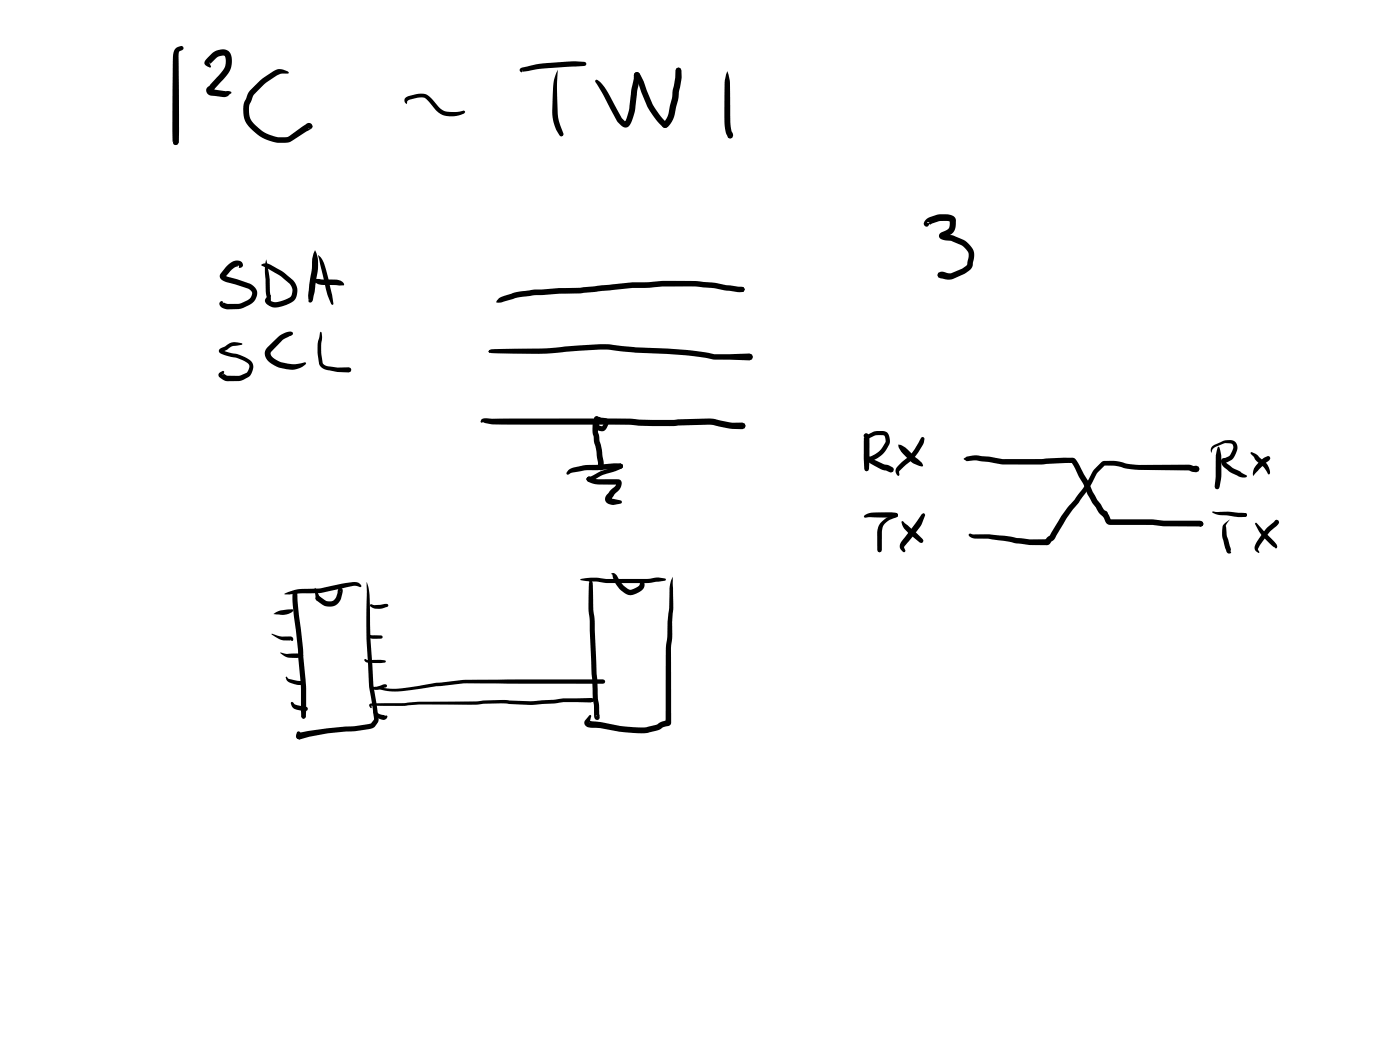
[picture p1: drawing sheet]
<svg xmlns="http://www.w3.org/2000/svg" width="285mm" height="214mm" viewBox="0 0 285 214" stroke-linecap="round" stroke-linejoin="round" font-family="sans-serif">
<g fill="#000">
<path d="M35.8 9.8l1.1-.4 .4 .1 .1 .3-.1 .3-.8 .4-.1 .5v18l-.4 .5h-.2l-.4-.1-.2-.4 .1-.3-.2 .3v-11.3a37.8 37.8 0 0 1 .3-7.1zM43 11a2.72 2.72 0 0 1 3.8-.3 4.2 4.2 0 0 1-.6 4.6l-3.1 3.4 .1-.3-.1-.2 2.9 .4a1.01 1.01 0 0 1 1.1 .3l-.4 .3a1.37 1.37 0 0 1-1.3 .6l-2.3-.3a1.06 1.06 0 0 1-1.1-.8 1.06 1.06 0 0 1 .7-1.3l1.9-2.1a3.5 3.5 0 0 0 1.4-2.8l-.3-1.1h-.9l-.7 .3-1.3 1.4-.1-.3 .3 .8-.2 .2-.6-.3a.81 .81 0 0 1-.6-.7 .81 .81 0 0 1 .4-.8zM51.5 17.8a13.6 13.6 0 0 1 5.3-3.7l.8 .1 1 .4 .2 .2-.2 .2-1.6 .1a17.3 17.3 0 0 0-5.3 4.2l-.5 1.2a4.1 4.1 0 0 0 .9 5.1 7.2 7.2 0 0 0 6.5 2.3l3.7-2.7a.74 .74 0 0 1 1 0 .74 .74 0 0 1 .2 .9l-.4 .2-.4-.1 .3 .1 .3-.1-3.7 2.4a5.3 5.3 0 0 1-4.1 .2 8.2 8.2 0 0 1-5.8-4.8l-.1-.6a4.1 4.1 0 0 1 .5-3.3l.5-1.3zM106 13.9l.2-.1a23.5 23.5 0 0 1 6-1 23.5 23.5 0 0 1 7.1-.1l.1 .3-.1 .3-.3 .1-8.3 .5-4.3 .7-.1-.3v.5l-.5-.4zM113.6 14.2l-.1 .8a50 50 0 0 0 .1 8.2l.3 1.7 .8 2.4-.1 .4h-.5a8.8 8.8 0 0 1-1.6-6.4v-2.1a9.7 9.7 0 0 1 1.1-5zM121.3 16.3a.92 .92 0 0 1 1 .5l1.5 2.1 2.8 5.2v-.1l.8 .8-.2 .1 .9-2.6 .4-3.9 .5-2.4a1.08 1.08 0 0 1 .7-1.3l.4 .2 .2 .4v.7l-.6 2.5-.5 4.3a6.5 6.5 0 0 1-1.2 2.9 1.24 1.24 0 0 1-1.8-.4l-.6-.6-4-7.4a.94 .94 0 0 1-.3-1zM129.3 14.9l.4-.2 .5 .3 1.2 2.5a14.9 14.9 0 0 0 2 4.5l1.1 1.7 1.4 1.5 .1 .3-.2 .4-.4 .2-.6-.4a16 16 0 0 1-3-4l-1.8-4.6-.8-1.5-.1-.3zM148.1 14.5a10 10 0 0 1 .6 4.7v6.1l.6 2.3-.2 .5-.4 .1-.5-.1-.1-.5a4.4 4.4 0 0 1-.6-2.6v-2.4a30.9 30.9 0 0 1 .3-7.4zM35.5 28.3h.1l.6 .5v-.2l.1 .4-.1 .4-.4 .1-.4-.1-.1-.3zM82.6 19.9l.5-.3 1.5-.4a3 3 0 0 1 3.7 1.4l1 1.2a3.2 3.2 0 0 0 3 1l2.1-.3 .3 .3a3.8 3.8 0 0 1-3.1 .9 3.7 3.7 0 0 1-3-1.4l-1.2-1.5a2.01 2.01 0 0 0-2.6-.9l-1.7 .5-.2 .3v.5l-.4-.2-.1-.4v-.4zM137.7 13.9l.4-.2 .5 .2 .1 .4a10.7 10.7 0 0 1-.5 4.3l-.1 1.8-.4 1.4a6.3 6.3 0 0 1-1.3 3.6 .98 .98 0 0 1-1.4 .5l-.2-.4 .2-.5 .4-.1h-.2l.5-.8 .4-1 .7-3.1 .2-1.9a11.9 11.9 0 0 0 .5-3.8zM46.3 54a2.08 2.08 0 0 1 3-.6 .63 .63 0 0 1 .2 .7 .63 .63 0 0 1-.6 .4h-.3l-.1-.4-.1 .2-.7 .2-1.9 1.9v-.3l5.1 1.7a2.22 2.22 0 0 1 1.5 1.9 2.22 2.22 0 0 1-1.2 2.2l-2.2 1-2.6 .1a1.34 1.34 0 0 1-1.7-1.4l.4-.3 .2 .1 .1 .4 .1-.2 .9 .3 2.4-.1 1.5-.6 .8-.7 .2-.9-.5-.7-4.2-1.3a1.95 1.95 0 0 1-1.9-1.4l.2-.5z"/>
<path d="M53.3 53.8a2 2 0 0 1 2.1 .3 14.7 14.7 0 0 1 4.1 2.8 2.98 2.98 0 0 1-1.2 5.2 4.3 4.3 0 0 1-3 .4 1.54 1.54 0 0 1-1.3-1.4l.4-.6 .5-.5 .3 .3-.6 .8 1.2 .4a5.5 5.5 0 0 0 3.2-1l.3-.2a2.08 2.08 0 0 0-.5-2.7 14.9 14.9 0 0 0-4.1-2.8l-1.4-.7-.1-.1zM54.2 52.8l.7 4.1 .3 5.1-.3 .2a2.23 2.23 0 0 1-.6-1.7l-.2-1.2v-2.4a10.8 10.8 0 0 1 .1-4.1zM63.2 57.1a3.3 3.3 0 0 1 2-.3l1.3 .1a5.1 5.1 0 0 1 3.1 .4 .48 .48 0 0 1 .2 .8l-1.4-.1a10.6 10.6 0 0 1-3.7-.2l-1.5-.6zM64.1 51a8 8 0 0 1 .3 5.5l-.7 4.6-.3 .4-.3 .1-.3-.3 .3-.4-.3 .1a2.26 2.26 0 0 1 .1-1.8l.6-4.4a7 7 0 0 1 .6-3.8zM64.7 51.9l.6 .5a16.9 16.9 0 0 1 2 6.2l.6 3.3-.2 .2-.3-.2a34.3 34.3 0 0 1-2-7.4zM150.3 58.8l.8-.4 .3 .2 .2 .3-.2 .4-.8 .2-.3-.1zM188.6 44.6l.7-.4 1.5-.5 2.1-.1a1.61 1.61 0 0 1 1.7 2.2 2.46 2.46 0 0 1-1.9 2.4l-.5 .2a.49 .49 0 0 0 0-.7l.4 .1a6.7 6.7 0 0 1 3.6 1.1 3.5 3.5 0 0 1 2 4l-.2 1.4-.6 .8a10.5 10.5 0 0 1-3.5 1.7l-1.1 .1-1.3-.2-.5-.2-.2-.5a1.01 1.01 0 0 1 1.4-.6l1.4 .2 2.3-.9 1-.8 .3-1.3a2.17 2.17 0 0 0-1.2-2.5l-2.3-1.1h-1.1a1.23 1.23 0 0 1-1.4-1.1l.2-.4 .8-.4a1.3 1.3 0 0 0 1.2-1.3v-.9v.2l-.6-.1h-1.7l-1.3 .5-.4 .3a.4 .4 0 0 0-.2-.4 .4 .4 0 0 0-.4-.1l.5 .2a.67 .67 0 0 1-1 .5 .99 .99 0 0 1 .3-1.4zM44.7 71.1l1.1-.5a2.86 2.86 0 0 1 2.5-.9l.9 .2 .2 .1-.2 .2-1.4 .2a2.34 2.34 0 0 0-1.7 .9l-.8 .3v-.3l1 .4a9.5 9.5 0 0 1 4.8 1.8 2.3 2.3 0 0 1-.5 3.3l-1.1 .5-.9 .3h-2.5l-1.3-.7a.79 .79 0 0 1-.1-1 .79 .79 0 0 1 .9-.3l.1 .1-.3 .7v-.5l.8 .6h2.4l1.6-.6 .5-1a.84 .84 0 0 0-.4-1l-2-1a8 8 0 0 1-3.7-1.2zM59.1 67.7l.2-.1 .3 .3-.4 .5-.2-.1zM54.5 70.7l.6-.6a6.4 6.4 0 0 1 3.9-2.6l.4 .1 .2 .3-.1 .2-.4 .1 .1 .1-.2 .1a3.9 3.9 0 0 0-1.9 1.3l-1.9 1.9-.1 .6 .4 .5 1 .7 .7 .3 1.4 .3a7.3 7.3 0 0 0 3.5-.2l.2 .2a4 4 0 0 1-3.9 1.2l-1.5-.3a3.9 3.9 0 0 1-3-2.6l.1-.8zM65.1 67.7l.2-.2 .2 .2 .1 .8-.2 3.2 .3 2.1a1.35 1.35 0 0 0 1.5 .8l1.5 .2h2.3l.4 .1 .1 .4-.1 .4-.4 .1a12.2 12.2 0 0 1-3.9-.4 2.04 2.04 0 0 1-2.2-1.4 13.5 13.5 0 0 1-.2-4.1zM99.6 71.4h.3l.1 .2-.3 .2-.1-.1z"/>
<path d="M99.6 71.3l.4-.2h1.5a99.6 99.6 0 0 0 13.5-.5l7.1-.5 2.8 .1a94.6 94.6 0 0 0 11 .8l3.9 .2 3.9 .6a11 11 0 0 0 4.7 .3l4.2-.1 .5 .2 .2 .5-.2 .5-.5 .2-4.2-.2a12.7 12.7 0 0 1-4.8-.4l-2.1-.3a96.1 96.1 0 0 0-12.1-.7l-5.7-.6-5.9 .2a93.4 93.4 0 0 1-17.9 .4l-.3-.1zM99.6 71.4l.3 .1 .2 .3-.6-.1zM101.6 60.7a16.9 16.9 0 0 1 6.2-1.6l6-.4 4.3-.1 10.6-1.1h3.3l3.3-.3h6.3l1.6 .2a19 19 0 0 1 4.8 .7l3.1 .3 .4 .2 .1 .3-.1 .4-1.2 .2-4.9-.8-3.5-.4h-7l-2.8 .3h-3.3l-10.7 1.1-4.2 .1-5 .3-3.4 .5-2.5 .7a3 3 0 0 1-2 .3zM98.1 85.4l.7-.2 1.6 .1a981.9 981.9 0 0 1 36.7 .2l7.2-.3 1.6 .2a13.6 13.6 0 0 0 5.3 .6l.4 .2 .2 .5-.2 .5-.5 .2a18.6 18.6 0 0 1-5.9-.9l-8.9 .3a41.1 41.1 0 0 1-8-.3l-27.9-.1-1.5-.2-.5-.3-.5 .1-.1-.2zM115.7 95.7l.5-.3a12.8 12.8 0 0 1 5.3-.8l4.5-.3a.64 .64 0 0 1 .6 .3 .64 .64 0 0 1 .1 .7l-.4 .1-4.7 .3a15.2 15.2 0 0 0-5.2 .5l-.8 .5-.2-.1a.76 .76 0 0 1 .3-.9zM119.6 97.2l.3-.2 .5 .3-.1-.1a4.5 4.5 0 0 0 2.5 .4h2.9a1.02 1.02 0 0 1 .9 .6 1.02 1.02 0 0 1-.2 1.1l-2 2.3-.1-.2 2.2 .6v.5l-.2 .1a3 3 0 0 1-2.4 0 1.22 1.22 0 0 1-.7-1.1 1.22 1.22 0 0 1 .7-1.1l.5-.7 .9-.8 .2-.5 .3 .3h-.1a17.2 17.2 0 0 1-5.1-.3l-1-.5-.2-.3zM121.1 84.9l.4-.2 .4 .3v.8l-.1 .2-.8-.5zM121.1 84.9l.4-.2 .3 .2 .2 .4v1.5l-.1-.2 .7 .2 .5-1 .1 .2-1.4-.2-.1 .3v1.8l.4 2a8.1 8.1 0 0 1 .6 3.1l.2 .8a2.12 2.12 0 0 1-.1 1.8l-.5 .2-.4-.2-.1-.4v-1l-.2-1a7.8 7.8 0 0 0-.6-3l-.2-1.4a4.4 4.4 0 0 1-.1-2.6 1.19 1.19 0 0 1 1.7-1.2l.7 .1a.92 .92 0 0 1 .9 .6 .92 .92 0 0 1-.3 1 1.48 1.48 0 0 1-1.3 1.1 1.48 1.48 0 0 1-1.5-.9l.1-1.6zM125.9 94.5l.4-.1 .4 .2 .1 .3-.1 .4-.4 .1-.4-.2-.1-.3zM119.5 97.2l.8-.2a14 14 0 0 1 4.6-1.9l1.4-.7 .4 .1 .1 .4-.3 .5-1.5 .6a13.6 13.6 0 0 0-4.7 2l-.4 .1-.3-.2-.2-.4zM176.2 88.8a4.2 4.2 0 0 1 4.2-.9 2.29 2.29 0 0 1 .6 2.8 5.6 5.6 0 0 1-4 3.2h.2l-.3 .1-.3-.2-.2-.3a.94 .94 0 0 1 1-.6 5.1 5.1 0 0 0 2.9-3l-.2-1.2-1.6-.1-1.8 .8-.5 .8a1.09 1.09 0 0 1 0-1.4zM176 88.4a.65 .65 0 0 1 .7 0 .65 .65 0 0 1 .3 .7l-.1 6.4-.1 .3-.4 .2-.3-.2-.1-.3-.1-6.5a.3 .3 0 0 0 .3 .3 .3 .3 0 0 0 .3-.4l-.1 1.1-.5-1.2z"/>
<path d="M176.6 93.1l.3-.1 .3 .1 .2 .3-.1-.2 2.6 1.3 1.1 .2 .7 .4 .3 .5-.2 .4-.4 .2-1.5-.5a10.1 10.1 0 0 1-3.1-1.7l-.4-.4zM187.6 89l.5 .1 .1 .4a6.5 6.5 0 0 1-1.3 2.7 11 11 0 0 1-3 2.9l-.8 .9v.8l-.2 .1-.3-.2-.3-.6a1.37 1.37 0 0 1 .6-1.3l.3-.3a12.3 12.3 0 0 0 4.3-5.3zM182.9 90.5l.5 .1a11.1 11.1 0 0 1 3.1 2.6l.1 .1a2.5 2.5 0 0 1 1.3 1.3v.3h-.7a6.3 6.3 0 0 1-3.3-2.4l-.9-1.3zM196.2 93.4l.6-.4a6.1 6.1 0 0 1 3.1-.1l1.8 .1a18.7 18.7 0 0 0 6.4 .5h4l6.3-.3a2.9 2.9 0 0 1 1.6 2l1.7 2.9 .8 2.1 .9 1.6 1.6 2.2h-.1a.72 .72 0 0 1 .7 .7l-.1-.1 .6 1.2-.1-.1h8.7l2.2 .3h7.3a.67 .67 0 0 1 .7 .3 .67 .67 0 0 1 0 .8l-.4 .1-.5-.2 .3 .2h-7.4l-2.2-.3-9-.1-.6-.5-.7-1.6 .1 .3 .3 .2-.5-.2-.5-.5-1.5-2.2-.9-1.7-.9-2.1-2.3-4.3 .2 .1-6.3 .3h-4a20.8 20.8 0 0 1-6.8-.6h-1.3a5.9 5.9 0 0 0-2.8-.1h-.4zM246.8 90.9l1.7-.8a3.3 3.3 0 0 1 2.3-.5 1.53 1.53 0 0 1 1 2.2 2.82 2.82 0 0 1-2.5 2.4l.2-.3 .3 .5 1.2 .9 2.8 1.5a.53 .53 0 0 1-.3 .5 .53 .53 0 0 1-.5-.1l-2.2-.8-1.5-1.2a1.38 1.38 0 0 1-.5-1.8l.6-.2a1.96 1.96 0 0 0 1.6-1.7l.1-.6a.62 .62 0 0 0-.7-.6l-1-.1-2 .8-.5 .5-.3 .8-.1-.8zM248.1 90.9l.4 .9a20.8 20.8 0 0 1-.4 7.7l-.3 .1-.3-.1-.2-.4 .2-2.1a17.4 17.4 0 0 1 .4-5.9zM254.7 92.1h.2l.9 .4 1 .9a3.6 3.6 0 0 1 1.7 2.3 .68 .68 0 0 1-.2 .9l-1-1.5-1.7-1.5-.4-.6-.5-.5zM256.7 93.7l1.2-.7 .3-.2 .3 .2a.88 .88 0 0 1-.6 1.1l-2.8 2.8a2.93 2.93 0 0 1 1.1-2.7zM64.1 119.7l1.1 2-.1 .5-.4 .1-.3-.1-.2-.3zM74.7 118.5a13.4 13.4 0 0 1 .6 5.6 175.3 175.3 0 0 0 .8 16.2l1 6-.1 .8-.6 .7a1.94 1.94 0 0 1-1.5 .7l-2.9 .4a39.1 39.1 0 0 0-10.9 1.6l-.6-.1-.2-.5 .1-.4 .4-.3a117.8 117.8 0 0 1 12.6-1.5l2.2-.4 .5-.8-.9-6.5a168.1 168.1 0 0 1-.6-16.8zM118.2 117.9l1.1-.2a13 13 0 0 1 4.3 .2h8.1l2.4-.3 1.3 .2 .2 .2-.2 .2-3.1 .5h-2.8a38.2 38.2 0 0 1-7.7-.3l-2.7-.1-.9-.2-.1-.1zM120.1 118.3l.3-.1v.4h-.4z"/>
<path d="M120.1 118.2a.45 .45 0 0 1 .4 .1 .45 .45 0 0 1 .2 .4v1.9a28.5 28.5 0 0 0 .4 5.9l.4 10.6 .5 8.7-.4-.3-.3 .3 .3-.5a.6 .6 0 0 1 .5 1 .63 .63 0 0 1-.9 .2 .63 .63 0 0 1-.2-.8l-.1-2-.2-1.5-.3-5.1-.3-10.6a37 37 0 0 1-.1-7.9h.1zM124.4 116.8a.82 .82 0 0 1 1.2 .4l1.3 2 1.4 .9 .8-.2 .9-.5 .2-.4 .2-.7a.67 .67 0 0 1 .7 .1 .67 .67 0 0 1 .1 .7l-.1 .5a3.8 3.8 0 0 1-2.9 1.6 5.1 5.1 0 0 1-3.1-2.7l-.4-1.5zM137 117.4v3.2a30.3 30.3 0 0 1-.2 6.1l.1 .2a20.3 20.3 0 0 1-.3 5l.1 15.2a.69 .69 0 0 1-.6 .7l-1 .2-1 .6-2.1 .6a18.6 18.6 0 0 1-5.9-.2l-3.9-.8h-1.6a1.19 1.19 0 0 1-1.6-1.3l1.1-1.3 .3 .2-.4 1.4 .1-.5 2.3 .3a34.5 34.5 0 0 0 8.3 1.1h1l1.8-.5 1.2-.6 1.2-.3-.4 .4 .1-15.2 .3-2.2v-3.1l.4-4.4a8.8 8.8 0 0 1 .7-4.8zM176.1 104.9a4 4 0 0 1 2.5-.6l3.6 .1 .4 .1 .2 .4-.1 .3-.3 .1h-5.3l-.9 .1-.3-.3zM179.4 106.4a5.7 5.7 0 0 1 2.3-1.5l.7-.4 .3 .1 .1 .3-.3 .4-1.3 .5a2.57 2.57 0 0 0-1.6 2.6l-.1 3.6-.1 .3-.3 .2-.3-.2-.2-.3v-3.6l.2-1.2zM187.7 104.7l.3-.2 .3 .1v.4a9.7 9.7 0 0 1-2.5 4.3l-1.7 2 .2 .9-.2 .3a1.33 1.33 0 0 1-.9-1.7zM183.6 106.2h.4l3.9 3.6 .1 .3-.1 .3-.3 .2-.3-.2-1.6-1.2a4.4 4.4 0 0 1-2.2-2.9zM197.3 108.7l1.7 .1a41.4 41.4 0 0 1 7.9 .7l2.8 .3h3.4l-.2 .1 .3-.5 .6-.4 2.3-3.9 1.4-1.9 1.3-1.5a32.8 32.8 0 0 0 3.9-6l1.8-1.8a10.4 10.4 0 0 1 4.4 .4l3 .4 10.3-.1 1.8 .4 .2 .5-.2 .5a1.34 1.34 0 0 1-1.3 .1l-.7-.3-10.1-.1a8.5 8.5 0 0 1-3.5-.6l-1.5-.3h-2l-.7 .6a5.9 5.9 0 0 0-1.9 3l-2.7 4-2.4 3.1-2.5 4.3-1.3 1.1-3.9 .1-8.2-1.3h-2.3a1.85 1.85 0 0 1-1.8-.8zM244.1 106.3l.4-.2 .4 .2 .1 .4-.2 .4-.4 .2-.3-.2-.2-.4zM246.8 104.3l.1-.2 .8 .1h2.5l3.3 .3 .3 .1 .1 .2-.1 .3-.3 .1a11 11 0 0 1-3.9-.3 4 4 0 0 1-2.8-.6zM249.2 106.7l1.2-1-.6 .9-.2 .6a11.8 11.8 0 0 0 1 4.5v.5h-.2l.2 .1a.42 .42 0 0 1-.3 .4 .42 .42 0 0 1-.5-.2l-.7-2.2a5.2 5.2 0 0 1-.1-3.2zM252.7 104.8l.8-.3 .3 .1 .1 .3-.3 .3h-.8l-.3-.2z"/>
<path d="M255.5 106.6l.2-.2 .2 .1 1.8 2.1a6.9 6.9 0 0 1 2.3 2.6 .31 .31 0 0 1 0 .3 .31 .31 0 0 1-.4 .1l-2.7-2.6zM258 107.4l1.7-1.5 .6 .1a1.25 1.25 0 0 1-.9 1.5 16 16 0 0 0-2.9 3.6l-.4 .7 .3 .6-.1 .2-.8-.6v-.9l.9-1.6zM55.3 129l1.9 .6h2l.4 .2a.36 .36 0 0 1 .1 .5 .36 .36 0 0 1-.4 .2l-.1-.3v.2l-2-.1-1.9-1.1zM55.7 125a6.4 6.4 0 0 1 3.9-.9l.1 .2a3.7 3.7 0 0 1-3.4 .8zM57.1 132.9l1.3 .2h3l.2 .1 .2 .3-.2 .3a5.5 5.5 0 0 1-3.5-.1zM57.9 120.9a9.5 9.5 0 0 1 5.1-1l2.3-.1a34.3 34.3 0 0 1 7.2-1.3l.3 .1a.87 .87 0 0 1 .7 .9l-1.5-.2-4.1 .9a18.4 18.4 0 0 1-6.9 .6l-2.2 .2h-.8zM58.2 137.9l.2-.1 .5 .5 2.6 .4 .3 .1 .1 .3-.1 .2a4.3 4.3 0 0 1-3.2-.5zM59.8 120.3l.3-.1 .2 .1 .1 .5-.3 .1-.2-.1zM59.9 120.3h.4v.6l-.4-.1-.1-.3zM59.8 120.4l.3-.2 .2 .1 .1 .5h.1l.5 5.3a37.5 37.5 0 0 1 .7 7.5l.6 6.6v5.7l-.2 .3-.3 .1-.3-.1-.1-.3-.1-6.1-.6-6.1a37.9 37.9 0 0 0-.8-7.5l-.4-4.1 .1-1.3zM64.4 121.4a1.12 1.12 0 0 1 1.3 .5l.4 .3a1.53 1.53 0 0 0 2.3-.6l.5-1.4a.3 .3 0 0 0 .2 .2 .3 .3 0 0 0 .3-.1l-.4 .4a.57 .57 0 0 1-.1-.8 .57 .57 0 0 1 .8-.1l.1 .6-.4 1.5a2.6 2.6 0 0 1-4.3 .9l-.7-.6-.2-.4zM74.2 134.2h.2l.6 .2 2.5-.1 .8 .1 .3 .3-.3 .2-.8 .1-2.8-.1a.59 .59 0 0 1-.5-.7z"/>
<path d="M75 129.1l.1 .2h.6l1.9 .1 .3 .3-.3 .3h-2l-.7-.4-.1-.3zM75.4 139.8h1.1l1.2-.3a.74 .74 0 0 1 1.1 .1l-.1 .3a4.9 4.9 0 0 1-2.7 .5l-.5-.3zM75.4 123.1l.9 .1 2.5-.2 .3 .3-.3 .3a3.5 3.5 0 0 1-3.4-.1l-.1-.2zM76.4 139.9l1.2 .1a15.4 15.4 0 0 0 5.8-.1l5.4-.9 6-.6 28-.1 .3 .2 .1 .3-.1 .3-.3 .1-28.4-.1-5.5 .6-3.1 .5a20.3 20.3 0 0 1-7.5 .4l-1.9-.6zM59.3 143l.2-.1 .6 .6 1.5 .3a.97 .97 0 0 1 1.1 .5 .62 .62 0 0 1-.8 .5l-2-.5-.5-.6zM60.5 149h.5l.6 .7-.2 .7-.5 .2-.4-.2-.2-.4zM61.6 144.3l.2-.1 .2 .3 .3 1.4-.2 .3-.3 .1-.3-.1-.1-.3zM75.3 143.4l.3-.2h1.8a47.2 47.2 0 0 0 8.1-.3l11.5-.1 1.4-.2 4.2-.1 5.5 .3 4.8-.3 1.7-.3 5.8-.1 .4 .2 .1 .3-.1 .3-.3 .1-.3-.1 .2 .1h-5.7l-1.7 .2-4.8 .3-6.2-.3-3.6 .1-1.3 .2-11.8-.1a51.8 51.8 0 0 1-9.4 .3l-.3-.1 .1 .4-.1 .2-.4-.5zM76.1 144h.1l.1 .4a2.29 2.29 0 0 0 2 1.3h.3a.45 .45 0 0 1 .2 .4 .45 .45 0 0 1-.3 .4 2.03 2.03 0 0 1-2.4-2.5zM120.2 142.3l.3-.1 .3 .1 .1 .3a.47 .47 0 0 1-.8 .1z"/>
<circle cx="129.7" cy="15.3" r=".6"/>
<circle cx="151.1" cy="58.9" r=".53"/>
<circle cx="119.9" cy="97.6" r=".51"/>
<circle cx="176.9" cy="93.5" r=".49"/>
<circle cx="182.4" cy="104.9" r=".43"/>
<circle cx="253.5" cy="104.8" r=".36"/>
</g>
</svg>
